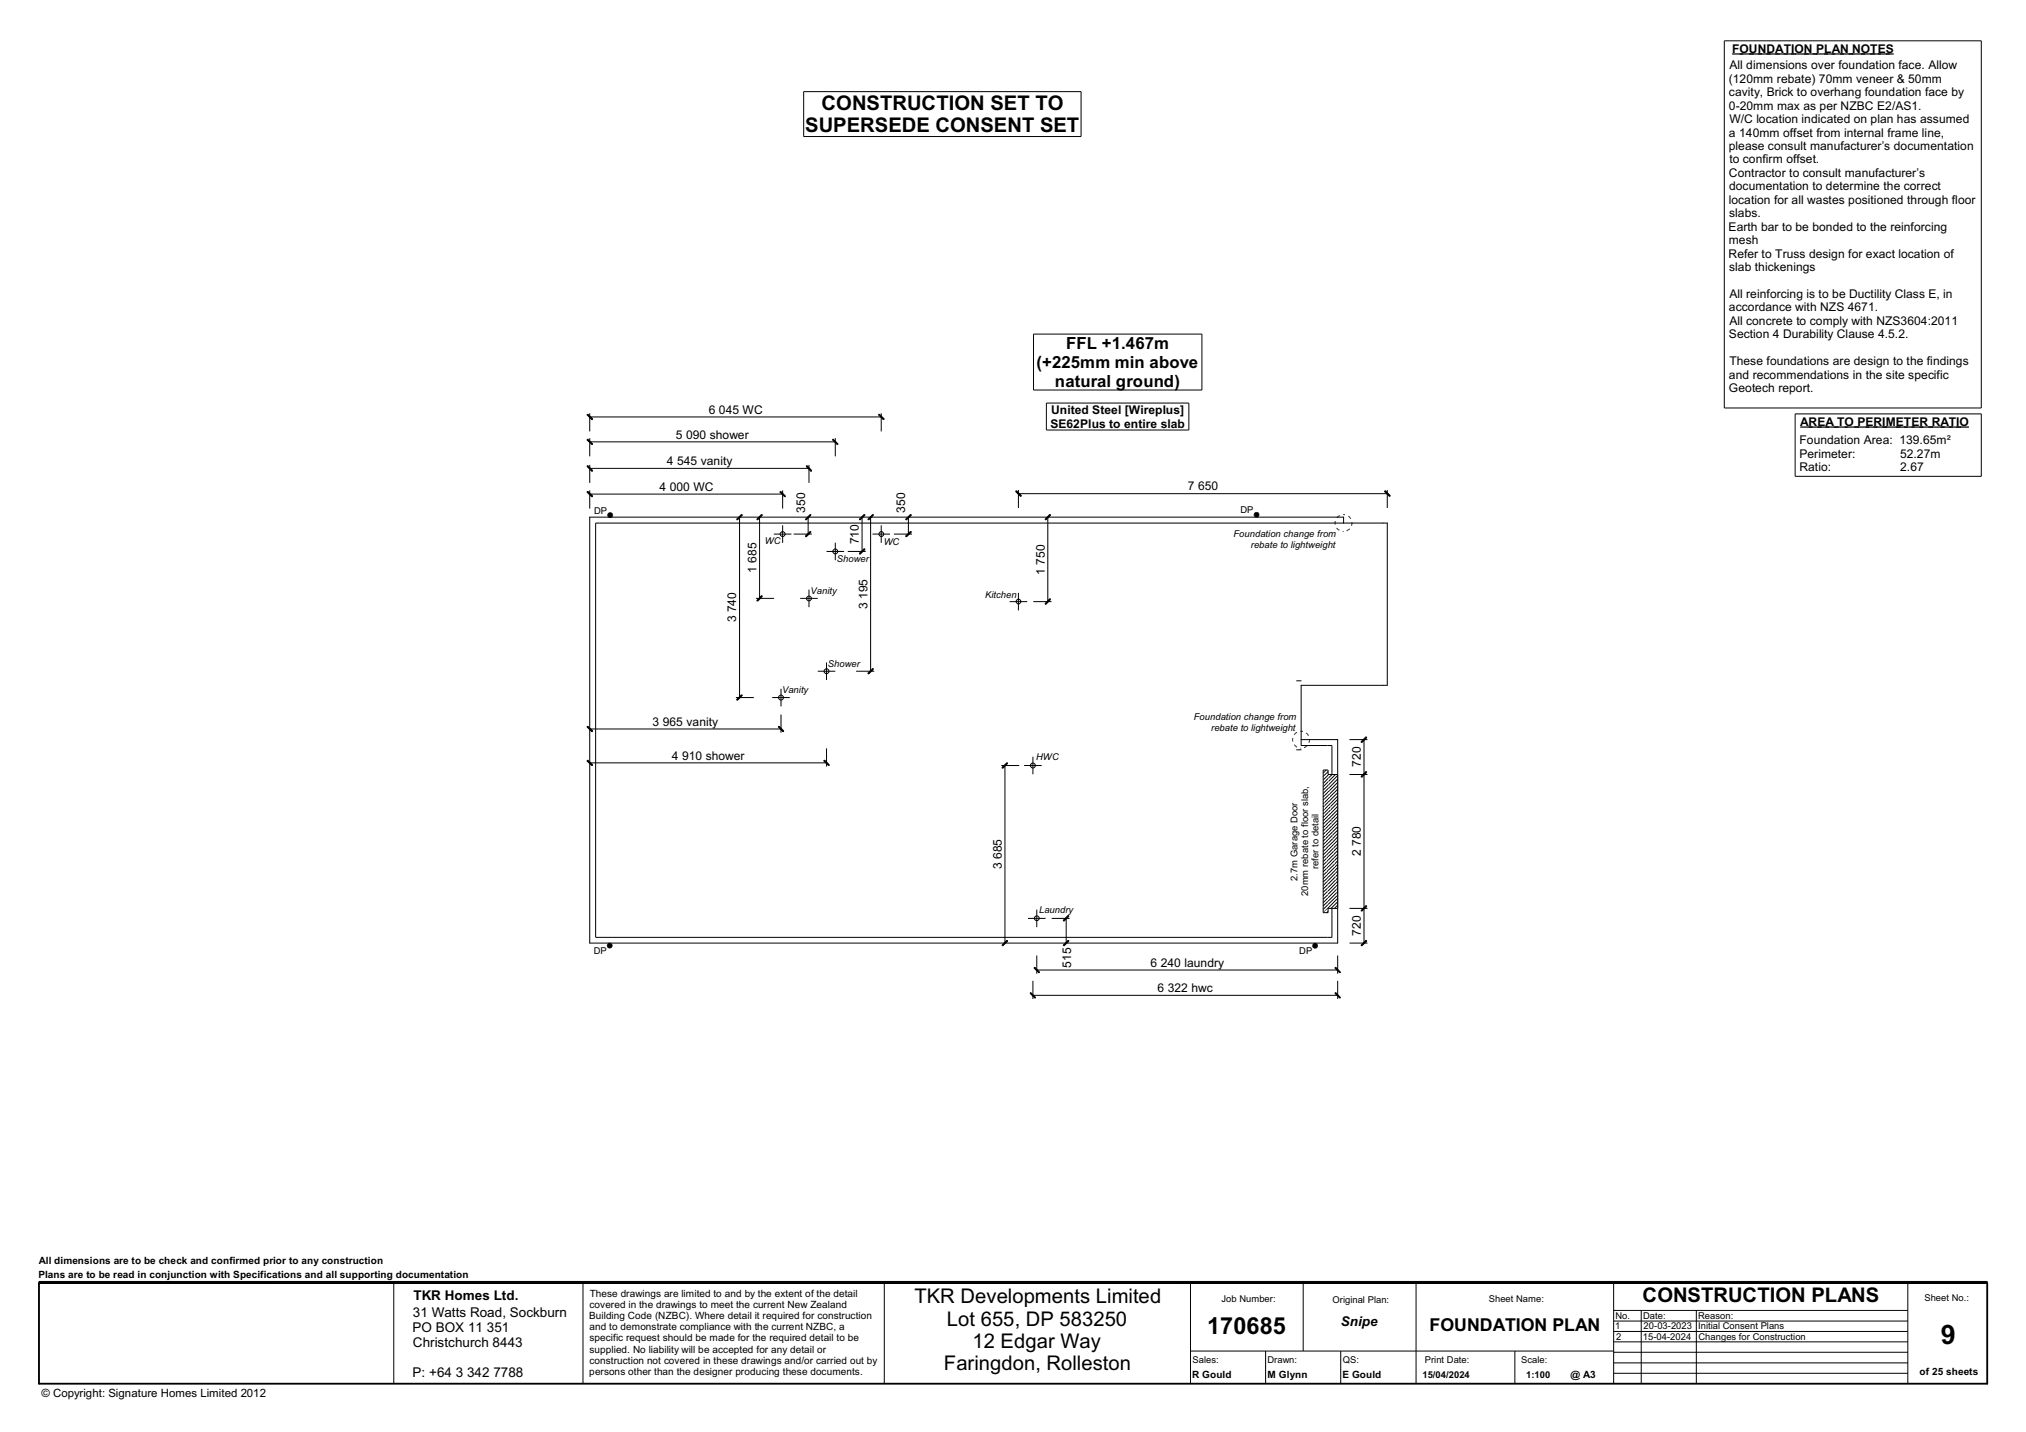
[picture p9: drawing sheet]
<svg xmlns="http://www.w3.org/2000/svg" width="420mm" height="297mm" viewBox="0 0 420 297" stroke-linecap="round" stroke-linejoin="round" font-family="sans-serif">
<defs><g id="words">
<text font-size="5.6" x="402.5" y="278.8">9</text>
<text font-size="4.9" x="250.3" y="276.7">170685</text>
<g font-size="4.2">
<text x="170.4" y="22.8">CONSTRUCTION SET TO</text>
<text x="167" y="27.4">SUPERSEDE CONSENT SET</text>
<text x="189.7" y="270.3">TKR Developments Limited</text>
<text x="196.4" y="275">Lot 655, DP 583250</text>
<text x="340.7" y="270.1">CONSTRUCTION PLANS</text>
<text x="201.7" y="279.6">12 Edgar Way</text>
<text x="195.7" y="284.3">Faringdon, Rolleston</text>
</g>
<text font-size="3.7" x="296.5" y="276.1">FOUNDATION PLAN</text>
<g font-size="3.5">
<text x="215" y="76.3">(+225mm min above</text>
<text x="221.1" y="72.4">FFL +1.467m</text>
<text x="218.8" y="80.2">natural ground)</text>
</g>
<g font-size="2.8">
<text x="85.7" y="269.6">TKR Homes Ltd.</text>
<text x="85.6" y="273.2">31 Watts Road, Sockburn</text>
<text x="278" y="275.1">Snipe</text>
<text x="85.6" y="276.3">PO BOX 11 351</text>
<text x="85.6" y="279.4">Christchurch 8443</text>
<text x="85.6" y="285.6">P: +64 3 342 7788</text>
</g>
<g font-size="2.5">
<text x="359.2" y="11">FOUNDATION PLAN NOTES</text>
<text x="358.5" y="17.1">(120mm rebate) 70mm veneer &amp; 50mm</text>
<text x="358.6" y="14.4">All dimensions over foundation face. Allow</text>
<text x="358.6" y="19.9">cavity, Brick to overhang foundation face by</text>
<text x="358.6" y="22.7">0-20mm max as per NZBC E2/AS1.</text>
<text x="358.6" y="28.3">a 140mm offset from internal frame line,</text>
<text x="358.6" y="25.5">W/C location indicated on plan has assumed</text>
<text x="358.5" y="31.1">please consult manufacturer9s documentation</text>
<text x="358.6" y="33.9">to confirm offset.</text>
<text x="358.6" y="36.7">Contractor to consult manufacturer9s</text>
<text x="358.6" y="39.5">documentation to determine the correct</text>
<text x="358.5" y="47.8">Earth bar to be bonded to the reinforcing</text>
<text x="358.5" y="42.2">location for all wastes positioned through floor</text>
<text x="358.6" y="45">slabs.</text>
<text x="358.5" y="53.4">Refer to Truss design for exact location of</text>
<text x="358.5" y="50.6">mesh</text>
<text x="358.6" y="56.2">slab thickenings</text>
<text x="358.6" y="64.6">accordance with NZS 4671.</text>
<text x="358.6" y="61.8">All reinforcing is to be Ductility Class E, in</text>
<text x="358.6" y="70.2">Section 4 Durability Clause 4.5.2.</text>
<text x="358.6" y="67.4">All concrete to comply with NZS3604:2011</text>
<text x="358.6" y="75.7">These foundations are design to the findings</text>
<text x="358.6" y="78.5">and recommendations in the site specific</text>
<text x="358.6" y="81.3">Geotech report.</text>
<text x="147" y="85.9">6 045 WC</text>
<text x="217.8" y="88.7">SE62Plus to entire slab</text>
<text x="218" y="85.9">United Steel [Wireplus]</text>
<text x="373.3" y="88.4">AREA TO PERIMETER RATIO</text>
<text x="140.2" y="91">5 090 shower</text>
<text x="373.2" y="92.2">Foundation Area: 139.65m²</text>
<text x="373.2" y="95">Perimeter:</text>
<text x="394" y="95">52.27m</text>
<text x="136.8" y="101.9">4 000 WC</text>
<text x="138.3" y="96.5">4 545 vanity</text>
<text x="246.3" y="101.7">7 650</text>
<text x="373.2" y="97.7">Ratio:</text>
<text x="394.1" y="97.7">2.67</text>
<text x="167" y="106.4" transform="rotate(-90 167 106.4)">350</text>
<text x="187.7" y="106.4" transform="rotate(-90 187.7 106.4)">350</text>
<text x="178.1" y="112.9" transform="rotate(-90 178.1 112.9)">710</text>
<text x="156.9" y="118.9" transform="rotate(-90 156.9 118.9)">1 685</text>
<text x="216.7" y="119.2" transform="rotate(-90 216.7 119.2)">1 750</text>
<text x="152.7" y="129.1" transform="rotate(-90 152.7 129.1)">3 740</text>
<text x="179.9" y="126.4" transform="rotate(-90 179.9 126.4)">3 195</text>
<text x="135.3" y="150.5">3 965 vanity</text>
<text x="139.3" y="157.6">4 910 shower</text>
<text x="282.2" y="159.1" transform="rotate(-90 282.2 159.1)">720</text>
<text x="282.2" y="177.6" transform="rotate(-90 282.2 177.6)">2 780</text>
<text x="207.7" y="180.3" transform="rotate(-90 207.7 180.3)">3 685</text>
<text x="282.2" y="194.1" transform="rotate(-90 282.2 194.1)">720</text>
<text x="222.1" y="200.7" transform="rotate(-90 222.1 200.7)">515</text>
<text x="238.6" y="200.6">6 240 laundry</text>
<text x="240.1" y="205.8">6 322 hwc</text>
</g>
<text font-size="2.4" x="8.6" y="289.7">© Copyright: Signature Homes Limited 2012</text>
<g font-size="2.1">
<text x="8.1" y="262.3">All dimensions are to be check and confirmed prior to any construction</text>
<text x="8" y="265.1">Plans are to be read in conjunction with Specifications and all supporting documentation</text>
<text x="122.3" y="268.9">These drawings are limited to and by the extent of the detail</text>
<text x="122.2" y="273.6">Building Code (NZBC). Where detail it required for construction</text>
<text x="122.3" y="271.3">covered in the drawings to meet the current New Zealand</text>
<text x="122.3" y="275.9">and to demonstrate compliance with the current NZBC, a</text>
<text x="122.3" y="278.3">specific request should be made for the required detail to be</text>
<text x="122.3" y="280.6">supplied. No liability will be accepted for any detail or</text>
<text x="122.2" y="285.2">persons other than the designer producing these documents.</text>
<text x="122.3" y="282.9">construction not covered in these drawings and/or carried out by</text>
<text x="247.2" y="285.9">R Gould</text>
<text x="262.9" y="285.9">M Glynn</text>
<text x="278.4" y="285.9">E Gould</text>
<text x="325.7" y="285.9">@ A3</text>
<text x="398.1" y="285.2">of 25 sheets</text>
</g>
<g font-size="1.9">
<text x="123.2" y="106.6">DP</text>
<text x="257.3" y="106.5">DP</text>
<text x="158.6" y="112.9">WC</text>
<text x="183.3" y="112.9">WC</text>
<text x="255.8" y="111.4">Foundation change from</text>
<text x="259.4" y="113.6">rebate to lightweight</text>
<text x="173.6" y="116.6">Shower</text>
<text x="168.1" y="123.3">Vanity</text>
<text x="204.3" y="124.1">Kitchen</text>
<text x="162.2" y="143.7">Vanity</text>
<text x="171.7" y="138.4">Shower</text>
<text x="247.6" y="149.4">Foundation change from</text>
<text x="251.2" y="151.6">rebate to lightweight</text>
<text x="214.9" y="157.6">HWC</text>
<text x="269.1" y="182.7" transform="rotate(-90 269.1 182.7)">2.7m Garage Door</text>
<text x="271.3" y="185.8" transform="rotate(-90 271.3 185.8)">20mm rebate to floor slab,</text>
<text x="273.4" y="180.3" transform="rotate(-90 273.4 180.3)">refer to detail</text>
<text x="215.5" y="189.3">Laundry</text>
<text x="123.1" y="197.8">DP</text>
<text x="269.5" y="197.8">DP</text>
<text x="399.1" y="269.9">Sheet No.:</text>
<text x="253.3" y="270.1">Job Number:</text>
<text x="276.4" y="270.3">Original Plan:</text>
<text x="308.7" y="270.1">Sheet Name:</text>
<text x="335" y="275.8">1</text>
<text x="335" y="273.6">No.</text>
<text x="340.7" y="273.6">Date:</text>
<text x="340.9" y="275.8">20-03-2023 Initial Consent Plans</text>
<text x="352.2" y="273.6">Reason:</text>
<text x="335.2" y="278">2</text>
<text x="340.7" y="278">15-04-2024</text>
<text x="352.3" y="278">Changes for Construction</text>
<text x="247.3" y="282.7">Sales:</text>
<text x="262.8" y="282.7">Drawn:</text>
<text x="278.5" y="282.7">QS:</text>
<text x="295" y="285.8">15/04/2024</text>
<text x="295.5" y="282.7">Print Date:</text>
<text x="315.5" y="282.8">Scale:</text>
<text x="316.5" y="285.8">1:100</text>
</g>
</g></defs>
<path d="M8.1 266.1h404v20.9h-404z" fill="none" stroke="#000" stroke-width=".38"/>
<g fill="none" stroke="#000" stroke-width=".21">
<path d="M357.6 8.5h53.3v76.1h-53.3zM372.3 85.9h38.6v12.9h-38.6zM123.5 108.5h164.2v33.7h-17.9v12.4h6.4v39.8h-152.7zM180.9 110.8h3.7M182.8 109v3.6M278.6 108.5v-1.2h-156.3v88.3h155.1v-42.2h-7.6M268.9 141.2h.9M268.9 155.5h.9M8.1 265.8h404v.3h-404zM81.7 266.1v20.9M120.9 266.1v20.9M183.4 266.1v20.9"/>
<path d="M246.9 266.1v20.9M270.3 266.1v14.1M293.7 266.1v20.9M334.6 271.8h61M334.6 266.1v20.9M395.6 266.1v20.9M246.9 280.2h87.7M262.5 280.2v6.8M278 280.2v6.8M314.2 280.2v6.8"/>
<circle cx="182.8" cy="110.8" r=".49"/>
</g>
<path d="M8.1 266h404" fill="none" stroke="#000" stroke-width=".34"/>
<path d="M274.4 159.7h1v1z" fill="#fff"/>
<path d="M275 159.7l-.3 .3M275.4 160.1l-.3 .3" fill="none" stroke="#000" stroke-width=".21"/>
<path d="M275.4 160.7h2v27.7z" fill="#fff"/>
<g fill="none" stroke="#000" stroke-width=".21">
<path d="M275.5 160.7h-.1M276.3 160.7l-.8 .7M276.9 160.7l-1.4 1.4M277.4 180l-.5 .6M277.4 179.3l-.6 .6M277.4 178.6l-.6 .6M277.4 177.8l-.7 .8M277.4 177.2l-.8 .7M277.4 176.4l-.8 .8M277.4 175.7l-.8 .9M277.4 175l-.9 .9M277.4 174.3l-.9 1"/>
<path d="M277.4 173.6l-1 1M277.4 172.9l-1 1M277.4 172.2l-1.1 1.1M277.4 171.5l-1.1 1.1M277.4 170.8l-1.2 1.2M277.4 170.1l-1.2 1.2M277.4 169.4l-1.3 1.2M277.4 168.7l-1.3 1.3M277.4 168l-1.3 1.3M277.4 167.3l-1.4 1.4M277.4 166.5l-1.5 1.5M277.4 165.8l-1.5 1.5"/>
<path d="M277.4 165.1l-1.6 1.6M277.4 164.4l-1.6 1.6M277.4 163.7l-1.6 1.7M277.4 163l-1.7 1.7M277.4 162.3l-1.7 1.7M277.4 161.6l-1.8 1.8M277.4 160.9l-1.8 1.8M277.4 187.7v.1M277.4 187.1l-.1 .1M277.4 186.4l-.1 .1M277.4 185.6l-.2 .2M277.4 184.9l-.2 .3"/>
<path d="M277.4 184.2l-.2 .3M277.4 183.5l-.3 .4M277.4 182.8l-.4 .4M277.4 182.1l-.4 .4M277.4 181.4l-.5 .5M277.4 180.7l-.5 .5"/>
</g>
<path d="M274.4 159.7l1 1v27.7z" fill="#fff"/>
<g fill="none" stroke="#000" stroke-width=".21">
<path d="M274.7 160l-.3 .3M275.1 160.4l-.7 .6M275.4 179.9l-.3 .2M275.4 179.2l-.3 .3M275.4 178.4l-.3 .4M275.4 177.7l-.4 .4M275.4 177l-.4 .4M275.4 176.3l-.4 .4M275.4 175.6l-.4 .5M275.4 174.9l-.4 .4M275.4 174.2l-.4 .5M275.4 173.5l-.5 .5"/>
<path d="M275.4 172.8l-.5 .5M275.4 172.1l-.5 .5M275.4 171.4l-.6 .6M275.4 170.6l-.6 .7M275.4 170l-.6 .6M275.4 169.2l-.6 .7M275.4 168.5l-.7 .7M275.4 167.9l-.7 .6M275.4 167.1l-.7 .8M275.4 166.4l-.7 .8M275.4 165.7l-.7 .8M275.4 165l-.8 .8"/>
<path d="M275.4 164.3l-.8 .8M275.4 163.6l-.8 .8M275.4 162.9l-.8 .8M275.4 162.2l-.9 .9M275.4 161.5l-.9 .9M275.4 160.8l-.9 .9M275.4 187.6v.1M275.4 186.9v.1M275.4 186.2l-.1 .1M275.4 185.5l-.1 .1M275.4 184.8l-.1 .1M275.4 184.1l-.1 .1"/>
<path d="M275.4 183.4l-.1 .2M275.4 182.7l-.2 .2M275.4 182l-.2 .2M275.4 181.3l-.2 .2M275.4 180.6l-.2 .2"/>
</g>
<path d="M274.4 159.7l1 28.7-1 .9z" fill="#fff"/>
<g fill="none" stroke="#000" stroke-width=".21">
<path d="M274.4 161v.1M274.4 160.3v.1M274.5 161.7l-.1 .1M274.5 163.1l-.1 .1M274.5 162.4l-.1 .1M274.6 164.4l-.2 .2M274.6 163.7l-.2 .2M274.6 165.8l-.2 .2M274.6 165.1l-.2 .2M274.7 167.2l-.3 .2M274.7 166.5l-.3 .2M274.7 167.9l-.3 .2"/>
<path d="M274.7 169.2l-.3 .3M274.7 168.5l-.3 .3M274.8 170.6l-.4 .3M274.8 169.9l-.4 .4M274.8 172l-.4 .4M274.8 171.3l-.4 .4M274.9 172.6l-.5 .5M274.9 174l-.5 .5M274.9 173.3l-.5 .5M275 175.3l-.6 .6M275 174.7l-.6 .5M275 176.7l-.6 .6"/>
<path d="M275 176.1l-.6 .5M275 178.1l-.6 .6M275 177.4l-.6 .6M275.1 178.8l-.7 .7M275.1 179.5l-.7 .7M275.1 180.1l-.7 .7M275.2 181.5l-.8 .8M275.2 180.8l-.8 .8M275.2 182.9l-.8 .8M275.2 182.2l-.8 .8M275.3 183.6l-.9 .8M275.3 184.9l-.9 .9"/>
<path d="M275.3 184.2l-.9 .9M275.3 186.3l-.9 .9M275.3 185.6l-.9 .9M275.4 187.7l-1 .9M275.4 187l-1 .9M275.4 188.3l-.9 1"/>
</g>
<path d="M275.4 160.7l2 27.7h-2z" fill="#fff"/>
<g fill="none" stroke="#000" stroke-width=".21">
<path d="M275.4 160.7v.1M275.5 161.4l-.1 .1M275.5 162.1l-.1 .1M275.6 162.7l-.2 .2M275.6 163.4l-.2 .2M275.7 164l-.3 .3M275.7 164.7l-.3 .3M275.8 165.4l-.4 .3M275.8 166l-.4 .4M275.8 166.7l-.4 .4M275.9 167.3l-.5 .6M275.9 168l-.5 .5"/>
<path d="M276 168.7l-.6 .5M276.1 169.3l-.7 .7M276.1 170l-.7 .6M276.1 170.6l-.7 .8M276.2 171.3l-.8 .8M276.2 172l-.8 .8M276.3 172.6l-.9 .9M276.3 173.3l-.9 .9M276.4 173.9l-1 1M276.4 174.6l-1 1M276.5 175.3l-1.1 1M276.5 175.9l-1.1 1.1"/>
<path d="M276.6 176.6l-1.2 1.1M276.6 177.2l-1.2 1.2M276.6 177.9l-1.2 1.3M276.7 178.6l-1.3 1.3M276.8 179.2l-1.4 1.4M276.8 179.9l-1.4 1.4M276.9 180.6l-1.5 1.4M276.9 181.2l-1.5 1.5M276.9 181.9l-1.5 1.5M277 182.5l-1.6 1.6M277 183.2l-1.6 1.6M277.1 183.9l-1.7 1.6"/>
<path d="M277.2 184.5l-1.8 1.7M277.2 185.2l-1.8 1.7M277.2 185.8l-1.8 1.8M277.3 186.5l-1.9 1.8M277.3 187.2l-1.3 1.2M277.4 187.8l-.7 .6"/>
</g>
<path d="M274.4 189.3l1-.9v.9z" fill="#fff"/>
<g fill="none" stroke="#000" stroke-width=".21">
<path d="M121.7 91.2l.2-.1 1 1-.1 .1zM121.7 96.7l.2-.1 1 1-.1 .2zM121.7 86l.2-.1 1 1-.1 .2zM122.3 85.7v3.8M122.3 90.9v3.8M122.3 96.4v3.8M122.3 91.7h50.9M122.3 97.2h45.5M122.3 86.5h60.5M167.3 96.6l1.1 1-.2 .2-1-1.1zM167.8 96.4v3.8M172.8 91.1l1 1-.1 .1-1.1-1z"/>
<path d="M173.2 90.9v3.8M182.2 86l.1-.1 1.1 1-.2 .2zM182.8 85.7v3.8M121.7 102.1l.2-.2 1 1-.1 .2zM122.3 101.7v3.8M122.3 102.5h40M126.2 107.1v.1M126.8 106.4h.1M127 107.1l-.1-.6a.5 .5 0 0 0-.7-.1 .5 .5 0 0 0 0 .7M127 106.7h.1M127 107l-.4 .4-.4-.2M153.4 107.3v37.4"/>
<path d="M153.8 106.7l.2 .1-1.1 1.1-.2-.2zM157.5 107.3v16.8M157.9 106.7l.2 .1-1 1.1-.2-.2zM160.5 110.8h3.6M161.7 102.1l.2-.2 1 1-.1 .2zM162.3 101.7v3.8M162.3 109v3.6M164.6 110.8h3.8M167 111.2l1.1-1 .1 .2-1 1zM167.6 107.3v3.5M168.1 106.7l.1 .1-1 1.1-.2-.2zM171.4 114.4h3.6"/>
<path d="M173.2 112.6v3.6M175.8 114.4h3.7M178.2 114.8l1-1 .2 .2-1 1zM178.8 107.3v7.1M179.2 106.7l.2 .1-1 1.1-.2-.2zM180.6 107.3v31.9M181 106.7l.1 .1-1 1.1-.1-.2zM185.4 110.8h3.7M187.8 111.2l1-1 .2 .2-1 1zM188.4 107.3v3.5M188.8 106.7l.2 .1-1 1.1-.2-.2zM210.8 101.8l1 1-.1 .2-1.1-1.1z"/>
<path d="M211.2 101.6v3.8M211.2 102.4h76.5M217.3 107.3v17.5M217.7 106.7l.2 .1-1 1.1-.2-.2zM260.2 106.5l.2-.2h.4l.3 .3-.2 .5-.5 .1M260.2 106.5l-.1 .1M260.2 106.5l-.1 .4 .2 .3M260.3 107.2h.1M260.8 106.3h.1M260.9 107.1v.1M261 106.5v.1M276.9 108.1v.7"/>
<path d="M277.2 109.5l.5 .5M277.8 106.9l-.6 .5M278.5 110.2h.1M278.6 106.7l.3 .1M279.7 107.1l.4 .5M279.9 109.7l-.6 .4M280.4 108.3l-.1 .8M287.3 101.8l1 1-.1 .2-1.1-1.1zM287.7 101.6v3.8M156.8 124.1h3.7M157.9 123.5l.2 .2-1 1-.2-.1zM165.9 124.1h3.7"/>
<path d="M167.8 122.3v3.6M169.6 139.2h3.6M171.4 137.4v3.7M177.5 139.2h3.8M180 139.7l1-1.1 .1 .2-1 1zM209.4 124.8h3.6M211.2 123v3.6M214.3 124.8h3.8M217.7 124.2l.2 .1-1 1.1-.2-.2zM121.7 157.8l.2-.2 1 1.1-.1 .1zM121.7 150.7l.2-.1 1 1-.1 .2zM122.3 158.2h49.1"/>
<path d="M122.3 151.2h39.7M152.6 144.7h3.7M152.7 145.1l1.1-1 .2 .1-1.1 1.1zM160.1 144.7h3.7M161.4 150.7l.1-.1 1.1 1-.2 .2zM162 142.9v3.6M162 148.2v3.8M170.8 157.8l.2-.2 1 1.1-.1 .1zM171.4 155.2v3.8M207.6 158.8h3.8M207.8 159.2l1-1 .2 .1-1.1 1.1zM208.4 158.8v36.8"/>
<path d="M212.4 158.8h3.6M214.2 157v3.6M268.1 153.1v.7M268.4 154.5l.6 .5M269 151.9l-.6 .5M269.7 151.7h.5M269.7 155.2h.1M270.9 152l.5 .6M271.1 154.7l-.7 .4M271.6 153.3l-.2 .8M274.4 159.7h1v1h2v27.7h-2v.9h-1zM279.9 153.4h3.7"/>
<path d="M282.9 153.4v42.2M283.3 152.8l.2 .2-1.1 1.1-.2-.2zM279.9 160.7h3.7M283.3 160l.2 .2-1.1 1-.2-.1zM126.1 196.5h.1M126.7 195.7h-.5l-.2 .2-.1 .4 .4 .3 .5-.1M126.7 195.7l.1 .1M126.8 195.8l.2 .3-.2 .3M126.8 196.4v.1M208.8 195l.2 .2-1.1 1-.1-.1zM213.2 190.5h3.6M215 188.7v3.6"/>
<path d="M215 198.2v3.8M218.1 190.5h3.7M221.1 190.5v5.1M221.5 189.9l.2 .1-1.1 1.1-.1-.2zM221.5 195l.2 .2-1.1 1-.1-.1zM272.3 195.9v.1M272.4 196.6l-.2-.6a.52 .52 0 0 1 .5-.3 .52 .52 0 0 1 .5 .3l-.1 .6M272.4 196.6h.1M272.4 196.6l.2 .1 .4-.1M272.5 195.7v.1M273 195.7v.1M273 196.6h.1"/>
<path d="M274.5 189.3h-.1M275.4 189.1l-.3 .2M277.4 198.2v3.8M279.9 188.4h3.7M279.9 195.6h3.7M283.3 187.8l.2 .2-1.1 1-.2-.1zM283.3 195l.2 .2-1.1 1-.2-.1zM213.7 205.9l1.1 1-.2 .2-1-1.1zM214.2 203.5v3.7M214.2 206.5h63.2M214.6 200.6l1 1.1-.1 .1-1.1-1zM215 201.2h62.4"/>
<path d="M276.8 206l.2-.1 1 1-.1 .2zM277 200.6l1 1.1-.1 .1-1.1-1zM277.4 203.5v3.7"/>
<circle cx="162.3" cy="110.8" r=".51"/>
<circle cx="173.2" cy="114.4" r=".51"/>
<circle cx="167.8" cy="124.2" r=".5"/>
<circle cx="171.4" cy="139.2" r=".51"/>
<circle cx="211.2" cy="124.8" r=".49"/>
<circle cx="162" cy="144.7" r=".51"/>
<circle cx="214.2" cy="158.8" r=".51"/>
<circle cx="215" cy="190.5" r=".5"/>
</g>
<g fill="#000">
<path d="M121.7 91.2l.2-.1 1 1-.1 .1z" fill-rule="evenodd"/>
<path d="M121.7 96.7l.2-.1 1 1-.1 .2z" fill-rule="evenodd"/>
<path d="M121.7 86l.2-.1 1 1-.1 .2z" fill-rule="evenodd"/>
<path d="M167.3 96.6l1.1 1-.2 .2-1-1.1z" fill-rule="evenodd"/>
<path d="M172.8 91.1l1 1-.1 .1-1.1-1z" fill-rule="evenodd"/>
<path d="M182.2 86l.1-.1 1.1 1-.2 .2z" fill-rule="evenodd"/>
<path d="M121.7 102.1l.2-.2 1 1-.1 .2z" fill-rule="evenodd"/>
<path d="M152.7 107.7l1.1-1 .2 .1-1.1 1.1z" fill-rule="evenodd"/>
<path d="M157.9 106.7l.2 .1-1 1.1-.2-.2z" fill-rule="evenodd"/>
<path d="M161.7 102.1l.2-.2 1 1-.1 .2z" fill-rule="evenodd"/>
<path d="M167 111.2l1.1-1 .1 .2-1 1z" fill-rule="evenodd"/>
<path d="M168.1 106.7l.1 .1-1 1.1-.2-.2z" fill-rule="evenodd"/>
<path d="M178.2 114.8l1-1 .2 .2-1 1z" fill-rule="evenodd"/>
<path d="M178.2 107.7l1-1 .2 .1-1 1.1z" fill-rule="evenodd"/>
<path d="M181 106.7l.1 .1-1 1.1-.1-.2z" fill-rule="evenodd"/>
<path d="M187.8 111.2l1-1 .2 .2-1 1z" fill-rule="evenodd"/>
<path d="M187.8 107.7l1-1 .2 .1-1 1.1z" fill-rule="evenodd"/>
<path d="M210.8 101.8l1 1-.1 .2-1.1-1.1z" fill-rule="evenodd"/>
<path d="M217.7 106.7l.2 .1-1 1.1-.2-.2z" fill-rule="evenodd"/>
<path d="M287.3 101.8l1 1-.1 .2-1.1-1.1z" fill-rule="evenodd"/>
<path d="M157.9 123.5l.2 .2-1 1-.2-.1z" fill-rule="evenodd"/>
<path d="M180 139.7l1-1.1 .1 .2-1 1z" fill-rule="evenodd"/>
<path d="M217.7 124.2l.2 .1-1 1.1-.2-.2z" fill-rule="evenodd"/>
<path d="M121.7 157.8l.2-.2 1 1.1-.1 .1z" fill-rule="evenodd"/>
<path d="M121.7 150.7l.2-.1 1 1-.1 .2z" fill-rule="evenodd"/>
<path d="M152.7 145.1l1.1-1 .2 .1-1.1 1.1z" fill-rule="evenodd"/>
<path d="M161.4 150.7l.1-.1 1.1 1-.2 .2z" fill-rule="evenodd"/>
<path d="M170.8 157.8l.2-.2 1 1.1-.1 .1z" fill-rule="evenodd"/>
<path d="M207.8 159.2l1-1 .2 .1-1.1 1.1z" fill-rule="evenodd"/>
<path d="M282.2 153.9l1.1-1.1 .2 .2-1.1 1.1z" fill-rule="evenodd"/>
<path d="M282.2 161.1l1.1-1.1 .2 .2-1.1 1z" fill-rule="evenodd"/>
<path d="M208.8 195l.2 .2-1.1 1-.1-.1z" fill-rule="evenodd"/>
<path d="M221.5 195l.2 .2-1.1 1-.1-.1z" fill-rule="evenodd"/>
<path d="M220.5 190.9l1-1 .2 .1-1.1 1.1z" fill-rule="evenodd"/>
<path d="M283.3 195l.2 .2-1.1 1-.2-.1z" fill-rule="evenodd"/>
<path d="M282.2 188.9l1.1-1.1 .2 .2-1.1 1z" fill-rule="evenodd"/>
<path d="M213.7 205.9l1.1 1-.2 .2-1-1.1z" fill-rule="evenodd"/>
<path d="M214.6 200.6l1 1.1-.1 .1-1.1-1z" fill-rule="evenodd"/>
<path d="M276.8 206l.2-.1 1 1-.1 .2z" fill-rule="evenodd"/>
<path d="M277 200.6l1 1.1-.1 .1-1.1-1z" fill-rule="evenodd"/>
<circle cx="126.5" cy="106.8" r=".5"/>
<circle cx="260.6" cy="106.8" r=".5"/>
<circle cx="126.4" cy="196.2" r=".49"/>
<circle cx="272.7" cy="196.2" r=".52"/>
</g>
<path d="M217 83.6h29.5v5.6h-29.5z" fill-rule="evenodd" fill="#fff"/>
<path d="M166.7 19h57.5v9.3h-57.5zM214.3 69.3h35v11.6h-35zM217 83.6h29.5v5.6h-29.5zM334.6 274h61M334.6 276.2h61M334.6 278.3h61M340.4 271.8v15.2M351.8 271.8v15.2M334.6 280.5h61M334.6 282.7h61M334.6 284.9h61" fill="none" stroke="#000" stroke-width=".21"/>
<path d="M359.2 11.2h33.5M373.3 88.6h35" fill="none" stroke="#000" stroke-width=".25"/>
<use href="#words"/>
</svg>
